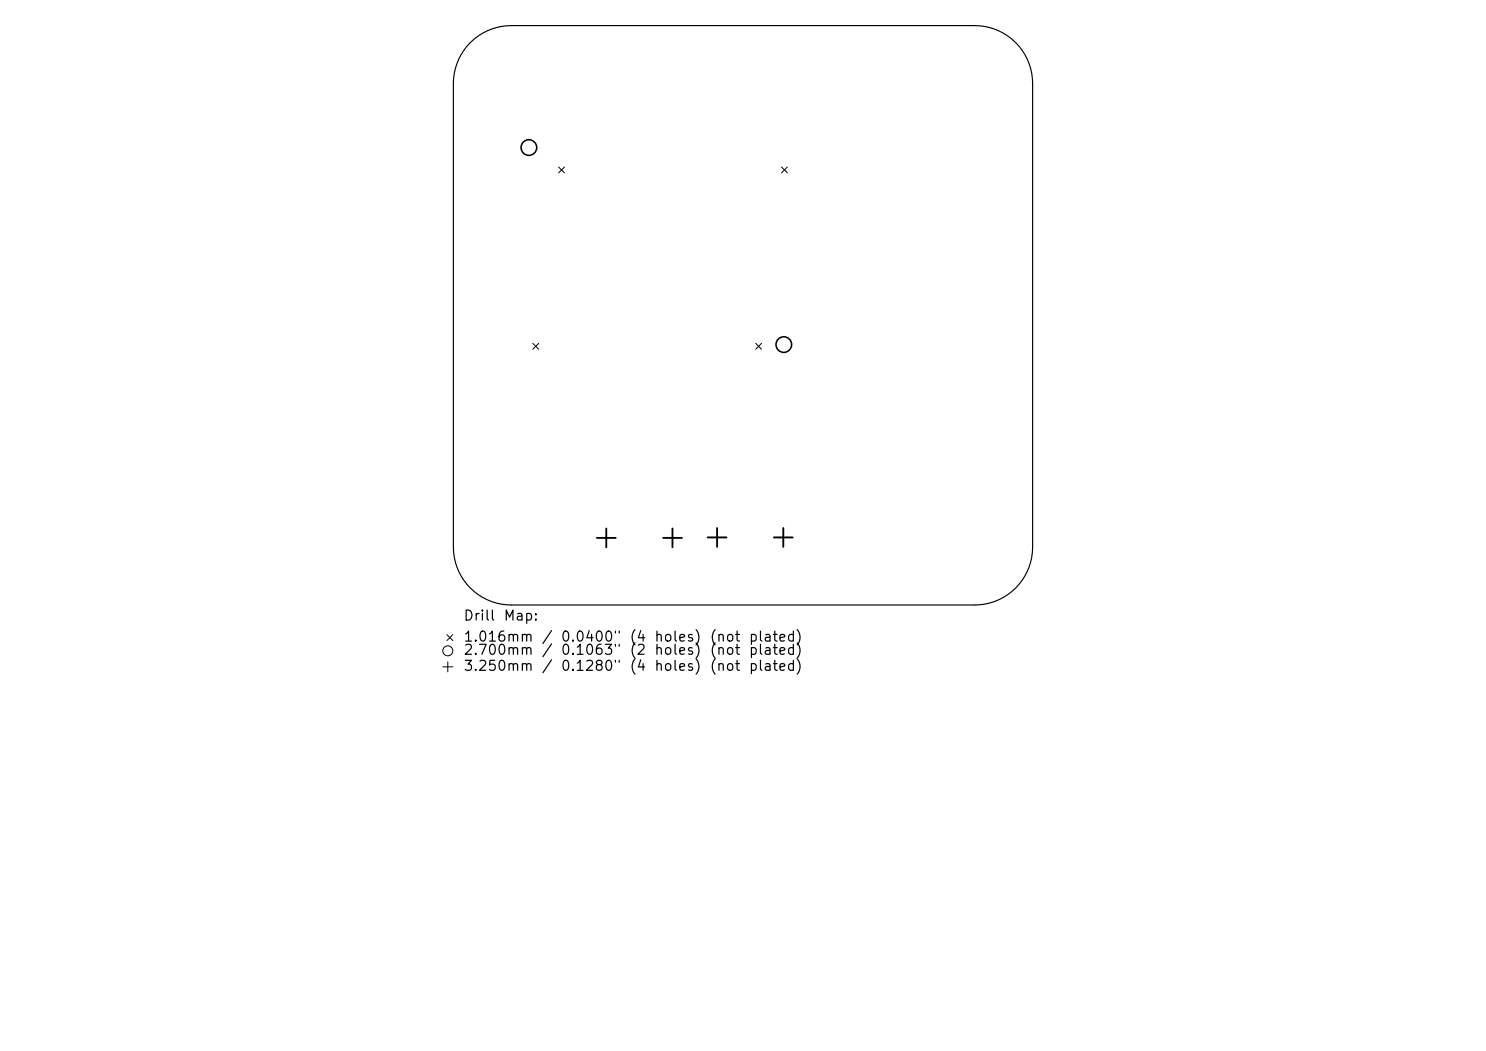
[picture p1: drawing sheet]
<svg xmlns="http://www.w3.org/2000/svg" width="297mm" height="210mm" viewBox="0 0 297 210" stroke-linecap="round" stroke-linejoin="round" font-family="sans-serif">
<defs><g id="words">
<g font-size="2">
<text x="92.5" y="124.5">Drill</text>
<text x="100.5" y="124.5">Map:</text>
<text x="92.5" y="128.7">1.016mm</text>
<text x="92.5" y="131.3">2.700mm</text>
<text x="108.1" y="128.7">/</text>
<text x="108.1" y="131.3">/</text>
<text x="111.9" y="128.7">0.0400&quot;</text>
<text x="111.9" y="131.3">0.1063&quot;</text>
<text x="125.7" y="128.7">(4</text>
<text x="125.7" y="131.3">(2</text>
<text x="130.6" y="128.7">holes)</text>
<text x="130.6" y="131.3">holes)</text>
<text x="141.7" y="128.7">(not</text>
<text x="141.7" y="131.3">(not</text>
<text x="149.5" y="128.7">plated)</text>
<text x="149.5" y="131.3">plated)</text>
<text x="92.5" y="134.5">3.250mm</text>
<text x="108.1" y="134.5">/</text>
<text x="111.9" y="134.5">0.1280&quot;</text>
<text x="125.7" y="134.5">(4</text>
<text x="130.6" y="134.5">holes)</text>
<text x="141.7" y="134.5">(not</text>
<text x="149.5" y="134.5">plated)</text>
</g>
</g></defs>
<path d="M94 8.5a11.6 11.6 0 0 1 8.2-3.4h92.6a11.6 11.6 0 0 1 11.6 11.6v92.6a11.6 11.6 0 0 1-11.6 11.6h-92.6a11.6 11.6 0 0 1-11.6-11.6v-92.6a11.6 11.6 0 0 1 3.4-8.2z" fill="none" stroke="#000" stroke-width=".23"/>
<g fill="none" stroke="#000" stroke-width=".2">
<path d="M111.7 33.4l1.1 1.1M112.8 33.4l-1.1 1.1M156.2 33.4l1.2 1.1M157.4 33.4l-1.2 1.1M106.5 68.6l1.2 1.2M107.7 68.6l-1.2 1.2M151 68.6l1.2 1.2M152.2 68.6l-1.2 1.2M88.5 133.2h2M89.3 126.8l1.2 1.2M89.5 132.2v2M90.5 126.8l-1.2 1.2"/>
<circle cx="89.5" cy="130" r="1"/>
</g>
<g fill="none" stroke="#000" stroke-width=".31">
<circle cx="105.7" cy="29.5" r="1.56"/>
<circle cx="156.7" cy="68.9" r="1.56"/>
</g>
<path d="M119.3 107.5h3.8M121.2 105.6v3.8M132.5 107.5h3.8M134.4 105.6v3.8M141.4 107.4h3.8M143.3 105.5v3.8M154.7 107.4h3.7M156.6 105.5v3.8" fill="none" stroke="#000" stroke-width=".38"/>
<use href="#words"/>
</svg>
